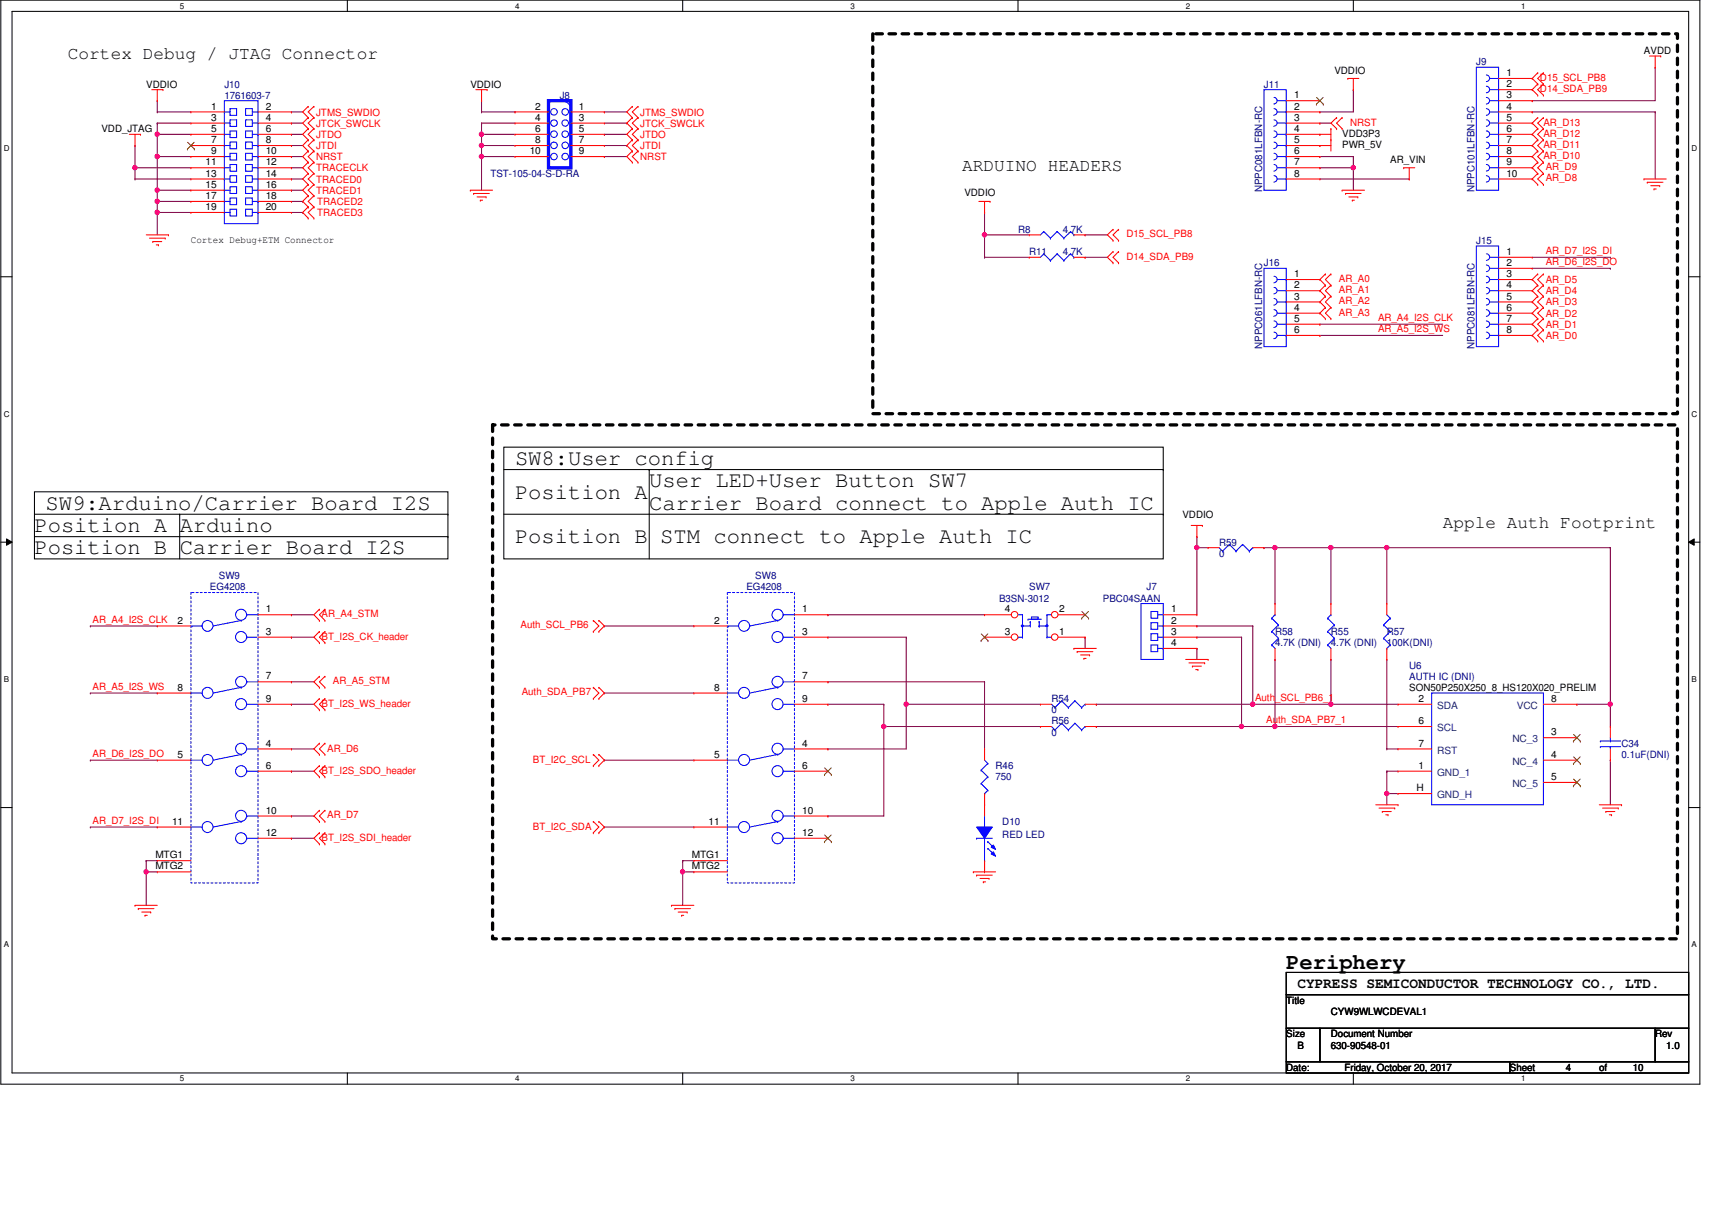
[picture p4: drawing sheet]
<svg xmlns="http://www.w3.org/2000/svg" width="420mm" height="297mm" viewBox="0 0 420 297" stroke-linecap="round" stroke-linejoin="round" font-family="sans-serif">
<defs><g id="words">
<g font-size="5.5">
<text x="126.4" y="114.1">SW8:User config</text>
<text x="159.3" y="119.6">User LED+User Button SW7</text>
<text x="11.2" y="125.1">SW9:Arduino/Carrier Board I2S</text>
<text x="126.4" y="122.4">Position A</text>
<text x="159.3" y="125.1">Carrier Board connect to Apple Auth IC</text>
<text x="8.5" y="130.6">Position A Arduino</text>
<text x="8.5" y="136.1">Position B</text>
<text x="44.1" y="136.1">Carrier Board I2S</text>
<text x="126.4" y="133.3">Position B</text>
<text x="162" y="133.3">STM connect to Apple Auth IC</text>
<text x="315.7" y="237.8">Periphery</text>
</g>
<g font-size="4.4">
<text x="16.7" y="14.5">Cortex Debug / JTAG Connector</text>
<text x="236.1" y="41.9">ARDUINO HEADERS</text>
<text x="354.1" y="129.7">Apple Auth Footprint</text>
</g>
<text font-size="3.6" x="318.4" y="242.4">CYPRESS SEMICONDUCTOR TECHNOLOGY CO., LTD.</text>
<g font-size="2.5" fill="#000080">
<text x="362.3" y="16">J9</text>
<text x="55.1" y="21.5">J10</text>
<text x="310.2" y="21.5">J11</text>
<text x="55.1" y="24.3">1761603-7</text>
<text x="137.4" y="24.3">J8</text>
<text x="120.3" y="43.4">TST-105-04-S-D-RA</text>
<text x="309.7" y="47.2" transform="rotate(-90 309.7 47.2)">NPPC081LFBN-RC</text>
<text x="361.9" y="47.2" transform="rotate(-90 361.9 47.2)">NPPC101LFBN-RC</text>
<text x="249.8" y="57.1">R8</text>
<text x="260.8" y="57.1">4.7K</text>
<text x="362.3" y="59.9">J15</text>
<text x="252.6" y="62.7">R11</text>
<text x="260.8" y="62.7">4.7K</text>
<text x="310.2" y="65.4">J16</text>
<text x="309.7" y="85.6" transform="rotate(-90 309.7 85.6)">NPPC061LFBN-RC</text>
<text x="361.9" y="85.6" transform="rotate(-90 361.9 85.6)">NPPC081LFBN-RC</text>
<text x="299.2" y="134">R59</text>
<text x="299.2" y="136.7">0</text>
<text x="53.7" y="142.2">SW9</text>
<text x="185.4" y="142.2">SW8</text>
<text x="51.5" y="144.9">EG4208</text>
<text x="183.2" y="144.9">EG4208</text>
<text x="245.2" y="147.7">B3SN-3012</text>
<text x="252.6" y="144.9">SW7</text>
<text x="270.7" y="147.7">PBC04SAAN</text>
<text x="281.4" y="144.9">J7</text>
<text x="312.9" y="155.9">R58</text>
<text x="326.6" y="155.9">R55</text>
<text x="340.3" y="155.9">R57</text>
<text x="312.9" y="158.7">4.7K (DNI)</text>
<text x="326.6" y="158.7">4.7K (DNI)</text>
<text x="340.3" y="158.7">100K(DNI)</text>
<text x="345.9" y="166.9">AUTH IC (DNI)</text>
<text x="345.9" y="164.1">U6</text>
<text x="258.1" y="172.4">R54</text>
<text x="258.1" y="175.1">0</text>
<text x="258.1" y="177.8">R56</text>
<text x="258.1" y="180.6">0</text>
<text x="398" y="183.3">C34</text>
<text x="244.3" y="188.8">R46</text>
<text x="244.3" y="191.6">750</text>
<text x="398" y="186.1">0.1uF(DNI)</text>
<text x="246" y="202.6">D10</text>
<text x="246" y="205.8">RED LED</text>
</g>
<g font-size="2.5">
<text x="403.5" y="13.3">AVDD</text>
<text x="35.9" y="21.5">VDDIO</text>
<text x="115.4" y="21.5">VDDIO</text>
<text x="327.5" y="18.2">VDDIO</text>
<text x="369.7" y="18.7">1</text>
<text x="369.7" y="21.4">2</text>
<text x="51.8" y="26.9">1</text>
<text x="51.8" y="29.6">3</text>
<text x="65.2" y="26.9">2</text>
<text x="65.2" y="29.6">4</text>
<text x="131.3" y="26.9">2</text>
<text x="131.3" y="29.6">4</text>
<text x="142" y="26.9">1</text>
<text x="142" y="29.6">3</text>
<text x="317.6" y="24.1">1</text>
<text x="317.6" y="26.9">2</text>
<text x="317.6" y="29.6">3</text>
<text x="369.7" y="24.1">3</text>
<text x="369.7" y="26.9">4</text>
<text x="369.7" y="29.6">5</text>
<text x="24.9" y="32.5">VDD_JTAG</text>
<text x="51.8" y="32.4">5</text>
<text x="51.8" y="35.1">7</text>
<text x="65.2" y="32.4">6</text>
<text x="65.2" y="35.1">8</text>
<text x="131.3" y="32.4">6</text>
<text x="131.3" y="35.1">8</text>
<text x="142" y="32.4">5</text>
<text x="142" y="35.1">7</text>
<text x="317.6" y="32.4">4</text>
<text x="317.6" y="35.1">5</text>
<text x="329.4" y="33.6">VDD3P3</text>
<text x="369.7" y="32.4">6</text>
<text x="369.7" y="35.1">7</text>
<text x="50.5" y="40.6">11</text>
<text x="51.8" y="37.8">9</text>
<text x="65.2" y="37.8">10</text>
<text x="65.2" y="40.6">12</text>
<text x="130" y="37.8">10</text>
<text x="142" y="37.8">9</text>
<text x="317.6" y="37.8">6</text>
<text x="317.6" y="40.6">7</text>
<text x="329.4" y="36.3">PWR_5V</text>
<text x="341.2" y="40.1">AR_VIN</text>
<text x="369.7" y="37.8">8</text>
<text x="369.7" y="40.6">9</text>
<text x="50.5" y="43.3">13</text>
<text x="50.5" y="46.1">15</text>
<text x="65.2" y="43.3">14</text>
<text x="65.2" y="46.1">16</text>
<text x="317.6" y="43.3">8</text>
<text x="369.7" y="43.3">10</text>
<text x="50.5" y="48.9">17</text>
<text x="50.5" y="51.6">19</text>
<text x="65.2" y="48.9">18</text>
<text x="65.2" y="51.6">20</text>
<text x="236.7" y="48.1">VDDIO</text>
<text x="46.9" y="59.6">Cortex Debug+ETM Connector</text>
<text x="369.7" y="62.6">1</text>
<text x="369.7" y="65.3">2</text>
<text x="317.6" y="68">1</text>
<text x="317.6" y="70.8">2</text>
<text x="369.7" y="68">3</text>
<text x="369.7" y="70.8">4</text>
<text x="317.6" y="73.5">3</text>
<text x="317.6" y="76.3">4</text>
<text x="369.7" y="73.5">5</text>
<text x="369.7" y="76.3">6</text>
<text x="317.6" y="79">5</text>
<text x="317.6" y="81.7">6</text>
<text x="369.7" y="79">7</text>
<text x="369.7" y="81.7">8</text>
<text x="290.2" y="127.1">VDDIO</text>
<text x="43.6" y="153.1">2</text>
<text x="65.2" y="155.8">3</text>
<text x="65.2" y="150.3">1</text>
<text x="175.2" y="153.1">2</text>
<text x="196.9" y="155.8">3</text>
<text x="196.9" y="150.3">1</text>
<text x="246.6" y="155.8">3</text>
<text x="246.6" y="150.3">4</text>
<text x="260" y="155.8">1</text>
<text x="260" y="150.3">2</text>
<text x="287.4" y="150.3">1</text>
<text x="287.4" y="153.1">2</text>
<text x="287.4" y="155.8">3</text>
<text x="287.4" y="158.6">4</text>
<text x="65.2" y="166.8">7</text>
<text x="196.9" y="166.8">7</text>
<text x="43.6" y="169.5">8</text>
<text x="65.2" y="172.3">9</text>
<text x="175.2" y="169.5">8</text>
<text x="196.9" y="172.3">9</text>
<text x="345.9" y="169.6">SON50P250X250_8_HS120X020_PRELIM</text>
<text x="348.1" y="172.3">2</text>
<text x="380.7" y="172.3">8</text>
<text x="348.1" y="177.8">6</text>
<text x="65.2" y="183.3">4</text>
<text x="196.9" y="183.3">4</text>
<text x="348.1" y="183.3">7</text>
<text x="380.7" y="180.5">3</text>
<text x="43.6" y="186">5</text>
<text x="65.2" y="188.7">6</text>
<text x="175.2" y="186">5</text>
<text x="196.9" y="188.7">6</text>
<text x="348.1" y="188.7">1</text>
<text x="380.7" y="191.5">5</text>
<text x="380.7" y="186">4</text>
<text x="347.7" y="194.2">H</text>
<text x="42.2" y="202.4">11</text>
<text x="65.2" y="199.7">10</text>
<text x="173.9" y="202.4">11</text>
<text x="196.9" y="199.7">10</text>
<text x="65.2" y="205.2">12</text>
<text x="196.9" y="205.2">12</text>
<text x="38.2" y="210.7">MTG1</text>
<text x="38.2" y="213.4">MTG2</text>
<text x="169.8" y="210.7">MTG1</text>
<text x="169.8" y="213.4">MTG2</text>
<text x="315.7" y="246.4">Title</text>
<text x="326.6" y="249.2">CYW9WLWCDEVAL1</text>
<text x="315.7" y="254.7">Size</text>
<text x="318.4" y="257.4">B</text>
<text x="326.6" y="254.7">Document Number</text>
<text x="326.6" y="257.4">630-90548-01</text>
<text x="406.2" y="254.7">Rev</text>
<text x="408.9" y="257.4">1.0</text>
<text x="315.7" y="262.9">Date:</text>
<text x="329.9" y="262.9">Friday, October 20, 2017</text>
<text x="370.5" y="262.9">Sheet</text>
<text x="384.2" y="262.9">4</text>
<text x="392.5" y="262.9">of</text>
<text x="400.7" y="262.9">10</text>
</g>
<g font-size="2.5" fill="#f00">
<text x="377.9" y="22.6">D14_SDA_PB9</text>
<text x="377.9" y="19.9">D15_SCL_PB8</text>
<text x="77.6" y="28.4">JTMS_SWDIO</text>
<text x="157.1" y="28.4">JTMS_SWDIO</text>
<text x="77.6" y="31.1">JTCK_SWCLK</text>
<text x="77.6" y="33.8">JTDO</text>
<text x="157.1" y="33.8">JTDO</text>
<text x="157.1" y="31.1">JTCK_SWCLK</text>
<text x="331.3" y="30.8">NRST</text>
<text x="378.8" y="30.8">AR_D13</text>
<text x="378.8" y="33.6">AR_D12</text>
<text x="77.6" y="36.6">JTDI</text>
<text x="77.6" y="39.3">NRST</text>
<text x="157.1" y="39.3">NRST</text>
<text x="157.1" y="36.6">JTDI</text>
<text x="378.8" y="39.1">AR_D10</text>
<text x="378.8" y="36.3">AR_D11</text>
<text x="379.3" y="41.8">AR_D9</text>
<text x="77.6" y="42.1">TRACECLK</text>
<text x="77.6" y="44.8">TRACED0</text>
<text x="77.6" y="47.5">TRACED1</text>
<text x="379.3" y="44.5">AR_D8</text>
<text x="77.8" y="50.3">TRACED2</text>
<text x="77.8" y="53">TRACED3</text>
<text x="276.5" y="58.3">D15_SCL_PB8</text>
<text x="276.5" y="63.8">D14_SDA_PB9</text>
<text x="379.3" y="65.1">AR_D6_I2S_DO</text>
<text x="379.3" y="62.4">AR_D7_I2S_DI</text>
<text x="328.6" y="69.2">AR_A0</text>
<text x="328.6" y="72">AR_A1</text>
<text x="379.3" y="69.5">AR_D5</text>
<text x="328.6" y="74.7">AR_A2</text>
<text x="328.6" y="77.5">AR_A3</text>
<text x="379.3" y="72.3">AR_D4</text>
<text x="379.3" y="75">AR_D3</text>
<text x="379.3" y="77.7">AR_D2</text>
<text x="338.2" y="78.8">AR_A4_I2S_CLK</text>
<text x="338.2" y="81.6">AR_A5_I2S_WS</text>
<text x="379.3" y="80.5">AR_D1</text>
<text x="379.3" y="83.2">AR_D0</text>
<text x="22.7" y="152.9">AR_A4_I2S_CLK</text>
<text x="78.9" y="151.5">AR_A4_STM</text>
<text x="127.8" y="154.3">Auth_SCL_PB6</text>
<text x="78.9" y="157">BT_I2S_CK_header</text>
<text x="81.7" y="168">AR_A5_STM</text>
<text x="22.7" y="169.4">AR_A5_I2S_WS</text>
<text x="78.9" y="173.5">BT_I2S_WS_header</text>
<text x="128" y="170.7">Auth_SDA_PB7</text>
<text x="308" y="172.1">Auth_SCL_PB6_1</text>
<text x="310.8" y="177.6">Auth_SDA_PB7_1</text>
<text x="22.7" y="185.8">AR_D6_I2S_DO</text>
<text x="80.3" y="184.7">AR_D6</text>
<text x="78.9" y="189.9">BT_I2S_SDO_header</text>
<text x="130.8" y="187.2">BT_I2C_SCL</text>
<text x="22.7" y="202.3">AR_D7_I2S_DI</text>
<text x="80.3" y="200.9">AR_D7</text>
<text x="130.8" y="203.7">BT_I2C_SDA</text>
<text x="78.9" y="206.4">BT_I2S_SDI_header</text>
</g>
<g font-size="2.5" fill="#004080">
<text x="352.7" y="179.5">SCL</text>
<text x="352.7" y="174">SDA</text>
<text x="372.2" y="174">VCC</text>
<text x="352.7" y="185">RST</text>
<text x="371.2" y="182.2">NC_3</text>
<text x="352.7" y="190.5">GND_1</text>
<text x="371.2" y="187.7">NC_4</text>
<text x="352.7" y="196">GND_H</text>
<text x="371.2" y="193.2">NC_5</text>
</g>
<g font-size="2">
<text x="44.1" y="2.1">5</text>
<text x="126.4" y="2.1">4</text>
<text x="208.7" y="2.1">3</text>
<text x="291" y="2.1">2</text>
<text x="373.3" y="2.1">1</text>
<text x=".9" y="37.1">D</text>
<text x="415.2" y="37.1">D</text>
<text x=".9" y="102.3">C</text>
<text x="415.2" y="102.3">C</text>
<text x=".9" y="167.4">B</text>
<text x="415.2" y="167.4">B</text>
<text x=".9" y="232.6">A</text>
<text x="415.2" y="232.6">A</text>
<text x="44.1" y="265.5">5</text>
<text x="126.4" y="265.5">4</text>
<text x="208.7" y="265.5">3</text>
<text x="291" y="265.5">2</text>
<text x="373.3" y="265.5">1</text>
</g>
</g></defs>
<path d="M.2 0h417v266.1h-417zM3 2.8h411.4v260.6h-411.4z" fill="none" stroke="#000" stroke-width=".25"/>
<g fill="#fff">
<path d="M44.1 .3h1.1v2.2h-1.1z"/>
<path d="M44.1 263.7h1.1v2.2h-1.1z"/>
</g>
<path d="M85.2 0v2.8M85.2 263.4v2.7" fill="none" stroke="#000" stroke-width=".25"/>
<g fill="#fff">
<path d="M126.4 .3h1.1v2.2h-1.1z"/>
<path d="M126.4 263.7h1.1v2.2h-1.1z"/>
</g>
<path d="M167.5 0v2.8M167.5 263.4v2.7" fill="none" stroke="#000" stroke-width=".25"/>
<g fill="#fff">
<path d="M208.7 .3h1.1v2.2h-1.1z"/>
<path d="M208.7 263.7h1.1v2.2h-1.1z"/>
</g>
<path d="M249.8 0v2.8M249.8 263.4v2.7" fill="none" stroke="#000" stroke-width=".25"/>
<g fill="#fff">
<path d="M291 .3h1.1v2.2h-1.1z"/>
<path d="M291 263.7h1.1v2.2h-1.1z"/>
</g>
<path d="M332.1 0v2.8M332.1 263.4v2.7" fill="none" stroke="#000" stroke-width=".25"/>
<g fill="#fff">
<path d="M373.3 .3h1.1v2.2h-1.1z"/>
<path d="M373.3 263.7h1.1v2.2h-1.1z"/>
<path d="M.9 35.3h1.4v2.2h-1.4z"/>
<path d="M415.2 35.3h1.3v2.2h-1.3z"/>
<path d="M.9 100.5h1.4v2.2h-1.4z"/>
<path d="M415.2 100.5h1.3v2.2h-1.3z"/>
</g>
<path d="M.2 67.9h2.8M414.4 67.9h2.8" fill="none" stroke="#000" stroke-width=".25"/>
<g fill="#fff">
<path d="M.9 165.7h1.3v2.2h-1.3z"/>
<path d="M415.2 165.7h1.3v2.2h-1.3z"/>
</g>
<path d="M.2 133.1h2.8M1.6 132.3l1.4 .8-1.4 .8zM414.4 133.1l1.4-.8v1.6zM414.4 133.1h2.8" fill="none" stroke="#000" stroke-width=".25"/>
<path d="M1.6 132.3l1.4 .8-1.4 .8zM414.4 133.1l1.4-.8v1.6z" fill="#000"/>
<g fill="#fff">
<path d="M.9 230.8h1.3v2.2h-1.3z"/>
<path d="M415.2 230.8h1.3v2.2h-1.3z"/>
</g>
<g fill="none" stroke="#000" stroke-width=".25">
<path d="M123.6 109.8h161.9v27.4h-161.9zM123.6 115.3h161.9M159.3 115.3h.1M159.3 115.3v21.9M285.5 115.3h.1M8.5 120.7h101.4v16.5h-101.4zM8.5 126.2h101.4M8.5 131.7h101.4M44.1 126.2h.1M44.1 126.2v11M109.9 126.2h.1M109.9 131.7h.1"/>
<path d="M123.6 126.2h161.9M285.5 126.2h.1M.2 198.2h2.8M414.4 198.2h2.8"/>
</g>
<path d="M214.2 8.3h197.5v93.3h-197.5zM120.9 104.3h290.8v126.2h-290.8z" fill="none" stroke="#000" stroke-width=".8" stroke-dasharray="1.6 1.6"/>
<path d="M323.9 27.5h.1M323.9 38.4h.1M323.9 27.5h8.2M323.9 38.4h8.2M332.1 38.4h.1M332.1 38.4v2.8h-8.2M376 27.5h.1M376 27.5h30.2M406.2 27.5h.1M406.2 27.5v16.4M323.9 41.2h.1" fill="none" stroke="#800040" stroke-width=".25"/>
<circle cx="332.1" cy="41.2" r=".54" fill="#f0f"/>
<circle cx="332.1" cy="41.2" r=".54" fill="none" stroke="#f0f" stroke-width=".25"/>
<g fill="none" stroke="#800040" stroke-width=".25">
<path d="M323.9 30.2h.1M323.9 30.2h2.7M376 24.7h.1M376 24.7h30.2M332.1 41.2h.1M332.1 41.2v5.5M293.7 131.7h.1M293.7 134.5h.1M293.7 131.7v2.8M293.7 134.5h2.8M395.2 134.5h.1M395.2 134.5v43.9"/>
<path d="M387 172.9h.1M387 172.9h8.2M395.2 172.9h.1"/>
</g>
<circle cx="395.2" cy="172.9" r=".54" fill="#f0f"/>
<circle cx="395.2" cy="172.9" r=".54" fill="none" stroke="#f0f" stroke-width=".25"/>
<path d="M340.3 189.3h.1M340.3 194.8h.1M340.3 189.3h2.8M340.3 189.3v8.3M340.3 194.8h2.8M395.2 186.6h.1M395.2 186.6v11" fill="none" stroke="#800040" stroke-width=".25"/>
<circle cx="340.3" cy="194.8" r=".54" fill="#f0f"/>
<circle cx="340.3" cy="194.8" r=".54" fill="none" stroke="#f0f" stroke-width=".25"/>
<path d="M332.1 22h.1M332.1 22v5.5M326.6 134.5h.1M326.6 134.5v13.7" fill="none" stroke="#800040" stroke-width=".25"/>
<circle cx="326.6" cy="134.4" r=".54" fill="#f0f"/>
<circle cx="326.6" cy="134.4" r=".54" fill="none" stroke="#f0f" stroke-width=".25"/>
<path d="M312.9 134.5h.1M312.9 134.5v13.7M326.6 134.5h.1M326.6 134.5h13.7" fill="none" stroke="#800040" stroke-width=".25"/>
<circle cx="312.9" cy="134.4" r=".54" fill="#f0f"/>
<circle cx="312.9" cy="134.4" r=".54" fill="none" stroke="#f0f" stroke-width=".25"/>
<path d="M310.2 134.5h.1M310.2 134.5h2.7M340.3 134.5h.1M340.3 134.5v13.7M304.7 178.4h.1M312.9 161.9h.1M312.9 161.9v16.5h-8.2M326.6 161.9h.1M326.6 172.9h.1M326.6 161.9v11M326.6 172.9h16.5" fill="none" stroke="#800040" stroke-width=".25"/>
<circle cx="340.3" cy="134.4" r=".54" fill="#f0f"/>
<circle cx="340.3" cy="134.4" r=".54" fill="none" stroke="#f0f" stroke-width=".25"/>
<g fill="none" stroke="#800040" stroke-width=".25">
<path d="M241.6 57.7h.1M241.6 52.2h.1M241.6 57.7h11M241.6 52.2v5.5M266.3 57.7h.1M266.3 57.7h5.5M266.3 63.2h.1M266.3 63.2h5.5M340.3 134.5h.1M340.3 134.5h54.9M340.3 161.9h.1M340.3 161.9v22"/>
<path d="M340.3 183.9h.1M340.3 183.9h2.8"/>
</g>
<circle cx="241.6" cy="57.6" r=".54" fill="#f0f"/>
<circle cx="241.6" cy="57.6" r=".54" fill="none" stroke="#f0f" stroke-width=".25"/>
<path d="M406.2 16.5h.1M406.2 16.5v8.2M241.6 57.7h.1M241.6 57.7v5.5M241.6 63.2h.1M241.6 63.2h11M293.7 156.4h.1M293.7 156.4h11M304.7 156.4h.1M304.7 156.4v22" fill="none" stroke="#800040" stroke-width=".25"/>
<circle cx="304.7" cy="178.3" r=".54" fill="#f0f"/>
<circle cx="304.7" cy="178.3" r=".54" fill="none" stroke="#f0f" stroke-width=".25"/>
<path d="M293.7 153.7h.1M293.7 153.7h13.8M307.5 153.7h.1M307.5 153.7v19.2M269.1 178.4h.1M269.1 178.4h35.6M307.5 172.9h.1M307.5 172.9h19.1" fill="none" stroke="#800040" stroke-width=".25"/>
<circle cx="326.6" cy="172.9" r=".54" fill="#f0f"/>
<circle cx="326.6" cy="172.9" r=".54" fill="none" stroke="#f0f" stroke-width=".25"/>
<circle cx="307.4" cy="172.9" r=".54" fill="#f0f"/>
<circle cx="307.4" cy="172.9" r=".54" fill="none" stroke="#f0f" stroke-width=".25"/>
<path d="M293.7 134.5h.1M293.7 134.5v16.4" fill="none" stroke="#800040" stroke-width=".25"/>
<circle cx="293.7" cy="134.4" r=".54" fill="#f0f"/>
<circle cx="293.7" cy="134.4" r=".54" fill="none" stroke="#f0f" stroke-width=".25"/>
<g fill="none" stroke="#800040" stroke-width=".25">
<path d="M38.6 24.7h.1M38.6 30.2h.1M38.6 33h.1M38.6 24.7v2.8M38.6 30.2v8.2M38.6 30.2h8.3M38.6 33h8.3M312.9 134.5h.1M312.9 134.5h13.7M293.7 159.2h.1M293.7 159.2v2.7M269.1 172.9h.1"/>
<path d="M269.1 172.9h38.4"/>
</g>
<circle cx="38.6" cy="38.4" r=".54" fill="#f0f"/>
<circle cx="38.6" cy="38.4" r=".54" fill="none" stroke="#f0f" stroke-width=".25"/>
<circle cx="38.6" cy="33" r=".54" fill="#f0f"/>
<circle cx="38.6" cy="33" r=".54" fill="none" stroke="#f0f" stroke-width=".25"/>
<path d="M38.6 52.2h.1M38.6 52.2h8.3" fill="none" stroke="#800040" stroke-width=".25"/>
<circle cx="38.6" cy="52.1" r=".54" fill="#f0f"/>
<circle cx="38.6" cy="52.1" r=".54" fill="none" stroke="#f0f" stroke-width=".25"/>
<path d="M38.6 52.2h.1M38.6 49.4h.1M38.6 46.7h.1M38.6 46.7v11M38.6 49.4h8.3M38.6 46.7h8.3" fill="none" stroke="#800040" stroke-width=".25"/>
<circle cx="38.6" cy="49.4" r=".54" fill="#f0f"/>
<circle cx="38.6" cy="49.4" r=".54" fill="none" stroke="#f0f" stroke-width=".25"/>
<circle cx="38.6" cy="46.7" r=".54" fill="#f0f"/>
<circle cx="38.6" cy="46.7" r=".54" fill="none" stroke="#f0f" stroke-width=".25"/>
<g fill="none" stroke="#800040" stroke-width=".25">
<path d="M38.6 27.5h.1M38.6 27.5h8.3M71.5 38.4h.1M71.5 35.7h.1M71.5 33h.1M71.5 30.2h.1M71.5 27.5h.1M71.5 38.4h2.8M71.5 35.7h2.8M71.5 33h2.8M71.5 30.2h2.8M71.5 27.5h2.8"/>
<path d="M118.2 30.2h.1M118.2 33h.1M118.2 33h8.2M118.2 30.2h8.2M118.2 30.2v2.8M71.5 46.7h.1M71.5 43.9h.1M71.5 41.2h.1M71.5 46.7h2.8M71.5 43.9h2.8M71.5 41.2h2.8"/>
</g>
<circle cx="118.2" cy="33" r=".54" fill="#f0f"/>
<circle cx="118.2" cy="33" r=".54" fill="none" stroke="#f0f" stroke-width=".25"/>
<path d="M118.2 33h.1M118.2 35.7h.1M118.2 33v5.4M118.2 35.7h8.2" fill="none" stroke="#800040" stroke-width=".25"/>
<circle cx="118.2" cy="38.4" r=".54" fill="#f0f"/>
<circle cx="118.2" cy="38.4" r=".54" fill="none" stroke="#f0f" stroke-width=".25"/>
<circle cx="118.2" cy="35.7" r=".54" fill="#f0f"/>
<circle cx="118.2" cy="35.7" r=".54" fill="none" stroke="#f0f" stroke-width=".25"/>
<path d="M33.1 35.7h.1M33.1 35.7v5.5M38.6 38.4h.1M38.6 38.4h8.3M38.6 38.4v8.3M118.2 38.4h.1M118.2 38.4h8.2M118.2 38.4v8.3" fill="none" stroke="#800040" stroke-width=".25"/>
<circle cx="33.1" cy="41.2" r=".54" fill="#f0f"/>
<circle cx="33.1" cy="41.2" r=".54" fill="none" stroke="#f0f" stroke-width=".25"/>
<g fill="none" stroke="#800040" stroke-width=".25">
<path d="M118.2 27.5h.1M118.2 24.7v2.8M118.2 27.5h8.2M126.4 27.5h.1M148.3 27.5h.1M148.3 33h.1M148.3 38.4h.1M148.3 27.5h5.5M148.3 30.2h5.5M148.3 33h5.5M148.3 35.7h5.5M148.3 38.4h5.5"/>
<path d="M153.8 30.2h.1M153.8 35.7h.1M33.1 41.2h.1M33.1 43.9h.1M33.1 41.2h13.8M33.1 43.9h13.8M33.1 41.2v2.7M71.5 49.4h2.8M74.3 49.4h.1M266.3 156.4h.1M266.3 156.4v2.8M167.5 211.3h.1"/>
<path d="M167.5 214h.1M167.5 211.3h2.8M167.5 211.3v10.9M167.5 214h2.8M241.6 211.3h.1M241.6 211.3v2.7"/>
</g>
<circle cx="167.5" cy="214" r=".54" fill="#f0f"/>
<circle cx="167.5" cy="214" r=".54" fill="none" stroke="#f0f" stroke-width=".25"/>
<g fill="none" stroke="#800040" stroke-width=".25">
<path d="M148.3 153.7h.1M148.3 153.7h22M203.2 150.9h.1M203.2 156.4h.1M203.2 150.9h38.4M203.2 156.4h19.2M222.4 156.4h.1M222.4 156.4v16.5M148.3 170.1h.1M148.3 170.1h22M203.2 167.4h.1M203.2 167.4h38.4"/>
<path d="M241.6 167.4h.1M241.6 167.4v16.5M148.3 186.6h.1M148.3 186.6h22M241.6 194.8h.1M241.6 194.8v2.8M148.3 203h.1M148.3 203h22"/>
</g>
<circle cx="222.4" cy="172.9" r=".54" fill="#f0f"/>
<circle cx="222.4" cy="172.9" r=".54" fill="none" stroke="#f0f" stroke-width=".25"/>
<path d="M203.2 172.9h.1M203.2 172.9h13.7M216.9 172.9h.1M216.9 178.4h.1M216.9 172.9v27.4h-13.7M216.9 178.4h38.4M222.4 172.9h.1M222.4 172.9v11h-19.2M222.4 172.9h32.9M203.2 183.9h.1M203.2 200.3h.1" fill="none" stroke="#800040" stroke-width=".25"/>
<circle cx="216.9" cy="178.3" r=".54" fill="#f0f"/>
<circle cx="216.9" cy="178.3" r=".54" fill="none" stroke="#f0f" stroke-width=".25"/>
<path d="M312.9 178.4h.1M312.9 178.4h30.2" fill="none" stroke="#800040" stroke-width=".25"/>
<circle cx="312.9" cy="178.3" r=".54" fill="#f0f"/>
<circle cx="312.9" cy="178.3" r=".54" fill="none" stroke="#f0f" stroke-width=".25"/>
<path d="M71.5 52.2h2.8M74.3 52.2h.1M35.9 211.3h.1M35.9 211.3h2.7M35.9 211.3v2.7" fill="none" stroke="#800040" stroke-width=".25"/>
<circle cx="35.9" cy="214" r=".54" fill="#f0f"/>
<circle cx="35.9" cy="214" r=".54" fill="none" stroke="#f0f" stroke-width=".25"/>
<g fill="none" stroke="#800040" stroke-width=".25">
<path d="M323.9 43.9h22M345.9 43.9h.1M323.9 79.6h.1M323.9 79.6h30.2M376 65.9h19.2M376 63.2h19.2M395.2 65.9h.1M395.2 63.2h.1M323.9 82.3h.1M323.9 82.3h30.2M22.2 153.7h.1M22.2 153.7h16.4"/>
<path d="M71.5 150.9h.1M71.5 156.4h.1M71.5 150.9h5.5M71.5 156.4h5.5M22.2 170.1h.1M22.2 170.1h16.4M71.5 167.4h.1M71.5 172.9h.1M71.5 167.4h5.5M71.5 172.9h5.5M22.2 186.6h.1M22.2 186.6h16.4"/>
<path d="M71.5 183.9h.1M71.5 189.3h.1M71.5 183.9h5.5M71.5 189.3h5.5M22.2 203h.1M22.2 203h16.4M35.9 214h.1M35.9 214h2.7M35.9 214v8.2M71.5 200.3h.1M71.5 205.8h.1M71.5 200.3h5.5"/>
<path d="M71.5 205.8h5.5"/>
</g>
<g fill="none" stroke="#f00" stroke-width=".25">
<path d="M330.8 19.3h.1M330.8 19.3h2.7M332.1 19.3v2.7M377.4 17.9h.1M377.4 17.9l-1.4 1.4 1.4 1.3M378.8 17.9h.1M378.8 17.9l-1.4 1.4 1.4 1.3M404.8 13.8h2.8M406.2 16.5h.1M406.2 13.8v2.7M407.6 13.8h.1M31.7 33h2.8"/>
<path d="M33.1 35.7h.1M33.1 33v2.7M34.5 33h.1M37.2 22h2.8M38.6 24.7h.1M38.6 22v2.7M40 22h.1M46.9 27.5h.1M46.9 30.2h.1M46.9 33h.1M46.9 35.7h.1M46.9 38.4h.1"/>
<path d="M46.9 33h8.2M46.9 35.7h8.2M46.9 27.5h8.2M46.9 30.2h8.2M46.9 38.4h8.2M63.3 33h8.2M63.3 35.7h8.2M63.3 27.5h8.2M63.3 30.2h8.2M63.3 38.4h8.2M71.5 27.5h.1M71.5 30.2h.1"/>
<path d="M71.5 33h.1M71.5 35.7h.1M71.5 38.4h.1M75.6 26.1h.1M75.6 28.9h.1M75.6 31.6h.1M75.6 34.3h.1M75.6 37.1h.1M75.6 39.8h.1M75.6 26.1l-1.3 1.4 1.3 1.4M75.6 28.9l-1.3 1.3 1.3 1.4M75.6 31.6l-1.3 1.4 1.3 1.3"/>
<path d="M75.6 34.3l-1.3 1.4 1.3 1.4M75.6 37.1l-1.3 1.3 1.3 1.4M75.6 39.8l-1.3 1.4 1.3 1.4M77 28.9h.1M77 26.1h.1M77 31.6h.1M77 34.3h.1M77 37.1h.1M77 39.8h.1M77 26.1l-1.4 1.4 1.4 1.4M77 28.9l-1.4 1.3 1.4 1.4M77 31.6l-1.4 1.4 1.4 1.3"/>
<path d="M77 34.3l-1.4 1.4 1.4 1.4M77 37.1l-1.4 1.3 1.4 1.4M77 39.8l-1.4 1.4 1.4 1.4M116.8 22h2.7M118.2 24.7h.1M118.2 22v2.7M119.5 22h.1M155.2 37.1h.1M155.2 39.8h.1M155.2 34.3h.1M155.2 31.6h.1M155.2 26.1h.1"/>
<path d="M155.2 28.9h.1M155.2 37.1l-1.4 1.3 1.4 1.4M155.2 34.3l-1.4 1.4 1.4 1.4M155.2 31.6l-1.4 1.4 1.4 1.3M155.2 26.1l-1.4 1.4 1.4 1.4M155.2 28.9l-1.4 1.3 1.4 1.4M156.6 39.8h.1M156.6 37.1h.1M156.6 34.3h.1M156.6 31.6h.1M156.6 28.9h.1M156.6 26.1h.1"/>
<path d="M156.6 37.1l-1.4 1.3 1.4 1.4M156.6 34.3l-1.4 1.4 1.4 1.4M156.6 31.6l-1.4 1.4 1.4 1.3M156.6 26.1l-1.4 1.4 1.4 1.4M156.6 28.9l-1.4 1.3 1.4 1.4M323.9 33h.1M323.9 35.7h.1M323.9 33h2.7M323.9 35.7h2.7M326.6 31.6h.1M326.6 34.3h.1M326.6 31.6v5.5"/>
<path d="M328 31.6h.1M328 28.9h.1M328 28.9l-1.4 1.3 1.4 1.4M329.4 28.9h.1M329.4 31.6h.1M329.4 28.9l-1.4 1.3 1.4 1.4M332.1 22h.1M377.4 23.4h.1M377.4 20.6h.1M377.4 31.6h.1M377.4 28.9h.1M377.4 34.3h.1"/>
<path d="M377.4 39.8h.1M377.4 37.1h.1M377.4 20.6l-1.4 1.4 1.4 1.4M377.4 28.9l-1.4 1.3 1.4 1.4M377.4 31.6l-1.4 1.4 1.4 1.3M377.4 37.1l-1.4 1.3 1.4 1.4M377.4 34.3l-1.4 1.4 1.4 1.4M377.4 39.8l-1.4 1.4 1.4 1.4M378.8 20.6h.1M378.8 23.4h.1M378.8 28.9h.1M378.8 31.6h.1"/>
<path d="M378.8 34.3h.1M378.8 37.1h.1M378.8 39.8h.1M378.8 20.6l-1.4 1.4 1.4 1.4M378.8 28.9l-1.4 1.3 1.4 1.4M378.8 31.6l-1.4 1.4 1.4 1.3M378.8 37.1l-1.4 1.3 1.4 1.4M378.8 34.3l-1.4 1.4 1.4 1.4M378.8 39.8l-1.4 1.4 1.4 1.4M35.9 57.7h5.4M36.7 58.5h3.8M37.5 59.3h.1"/>
<path d="M37.5 59.3h2.2M40.5 58.5h.1M41.3 57.7h.1M46.9 41.2h.1M46.9 43.9h.1M46.9 46.7h.1M46.9 49.4h.1M46.9 52.2h.1M46.9 43.9h8.2M46.9 46.7h8.2M46.9 49.4h8.2M46.9 41.2h8.2"/>
<path d="M46.9 52.2h8.2M63.3 43.9h8.2M63.3 46.7h8.2M63.3 49.4h8.2M63.3 41.2h8.2M63.3 52.2h8.2M71.5 41.2h.1M71.5 43.9h.1M71.5 46.7h.1M71.5 49.4h.1M71.5 52.2h.1M75.6 42.6h.1"/>
<path d="M75.6 45.3h.1M75.6 48h.1M75.6 50.8h.1M75.6 53.6h.1M75.6 42.6l-1.3 1.3 1.3 1.4M75.6 45.3l-1.3 1.4 1.3 1.3M75.6 48l-1.3 1.4 1.3 1.4M75.6 50.8l-1.3 1.4 1.3 1.4M77 42.6h.1M77 45.3h.1M77 48h.1M77 50.8h.1"/>
<path d="M77 53.6h.1M77 42.6l-1.4 1.3 1.4 1.4M77 45.3l-1.4 1.4 1.4 1.3M77 48l-1.4 1.4 1.4 1.4M77 50.8l-1.4 1.4 1.4 1.4M115.4 46.7h.1M115.4 46.7h5.5M116.2 47.5h.1M116.2 47.5h3.9M117.1 48.3h2.2M117.9 49.1h.1M117.9 49.1h.5"/>
<path d="M119.3 48.3h.1M240.2 49.4h2.8M241.6 52.2h.1M241.6 49.4v2.8M243 49.4h.1M273.2 59h.1M273.2 56.3h.1M273.2 56.3l-1.4 1.4 1.4 1.3M274.5 56.3h.1M274.5 59h.1M274.5 56.3l-1.3 1.4 1.3 1.3M329.4 46.7h.1"/>
<path d="M329.4 46.7h5.5M330.2 47.5h.1M330.2 47.5h3.8M331 48.3h2.2M331.9 49.1h.1M331.9 49.1h.5M333.2 48.3h.1M344.5 41.2h.1M344.5 41.2h2.7M345.9 43.9h.1M345.9 41.2v2.7M377.4 42.6h.1"/>
<path d="M377.4 45.3h.1M377.4 42.6l-1.4 1.3 1.4 1.4M378.8 42.6h.1M378.8 45.3h.1M378.8 42.6l-1.4 1.3 1.4 1.4M403.5 43.9h.1M403.5 43.9h5.4M404.3 44.7h.1M404.3 44.7h3.8M405.1 45.6h2.2M405.9 46.4h.1M405.9 46.4h.6"/>
<path d="M407.3 45.6h.1M38.3 60.1h.6M38.9 60.1h.1M273.2 64.5h.1M273.2 61.8h.1M273.2 61.8l-1.4 1.4 1.4 1.3M274.5 61.8h.1M274.5 64.5h.1M274.5 61.8l-1.3 1.4 1.3 1.3M325.3 75.5h.1M325.3 72.7h.1M325.3 78.2h.1"/>
<path d="M325.3 70h.1M325.3 67.3h.1M325.3 72.7l-1.4 1.4 1.4 1.4M325.3 75.5l-1.4 1.4 1.4 1.3M325.3 67.3l-1.4 1.3 1.4 1.4M325.3 70l-1.4 1.4 1.4 1.3M326.6 72.7h.1M326.6 75.5h.1M326.6 78.2h.1M326.6 67.3h.1M326.6 70h.1M326.6 70l-1.3 1.4 1.3 1.3"/>
<path d="M326.6 72.7l-1.3 1.4 1.3 1.4M326.6 75.5l-1.3 1.4 1.3 1.3M326.6 67.3l-1.3 1.3 1.3 1.4M377.4 78.2h.1M377.4 67.3h.1M377.4 70h.1M377.4 72.7h.1M377.4 75.5h.1M377.4 78.2l-1.4 1.4 1.4 1.4M377.4 67.3l-1.4 1.3 1.4 1.4M377.4 70l-1.4 1.4 1.4 1.3M377.4 72.7l-1.4 1.4 1.4 1.4"/>
<path d="M377.4 75.5l-1.4 1.4 1.4 1.3M378.8 78.2h.1M378.8 70h.1M378.8 67.3h.1M378.8 72.7h.1M378.8 75.5h.1M378.8 78.2l-1.4 1.4 1.4 1.4M378.8 67.3l-1.4 1.3 1.4 1.4M378.8 70l-1.4 1.4 1.4 1.3M378.8 72.7l-1.4 1.4 1.4 1.4M378.8 75.5l-1.4 1.4 1.4 1.3M377.4 81h.1"/>
<path d="M377.4 83.7h.1M377.4 81l-1.4 1.3 1.4 1.4M378.8 81h.1M378.8 83.7h.1M378.8 81l-1.4 1.3 1.4 1.4M292.3 129h2.8M293.7 131.7h.1M293.7 129v2.7M295.1 129h.1M78.4 152.3h.1M78.4 149.6h.1M78.4 157.8h.1"/>
<path d="M78.4 155h.1M78.4 149.6l-1.4 1.3 1.4 1.4M78.4 155l-1.4 1.4 1.4 1.4M79.7 149.6h.1M79.7 152.3h.1M79.7 155h.1M79.7 157.8h.1M79.7 149.6l-1.3 1.3 1.3 1.4M79.7 155l-1.3 1.4 1.3 1.4M145.6 152.3h.1M145.6 155h.1M145.6 152.3l1.4 1.4-1.4 1.3"/>
<path d="M147 155h.1M147 152.3h.1M147 152.3l1.3 1.4-1.3 1.3M263.6 159.2h.1M263.6 159.2h5.5M264.4 160h.1M264.4 160h3.8M78.4 168.7h.1M78.4 166h.1M78.4 174.2h.1M78.4 171.5h.1M78.4 166l-1.4 1.4 1.4 1.3"/>
<path d="M78.4 171.5l-1.4 1.4 1.4 1.3M79.7 166h.1M79.7 168.7h.1M79.7 171.5h.1M79.7 174.2h.1M79.7 166l-1.3 1.4 1.3 1.3M79.7 171.5l-1.3 1.4 1.3 1.3M145.6 168.7h.1M145.6 171.5h.1M145.6 168.7l1.4 1.4-1.4 1.4M147 171.5h.1M147 168.7h.1"/>
<path d="M147 168.7l1.3 1.4-1.3 1.4M255.3 172.9h.1M255.3 172.9h2.8M265.2 160.8h2.2M266 161.6h.1M266 161.6h.6M266.3 172.9h2.8M267.4 160.8h.1M269.1 172.9h.1M291 161.9h5.5M291.8 162.7h3.8M292.6 163.5h.1"/>
<path d="M292.6 163.5h2.2M293.4 164.4h.6M294 164.4h.1M295.6 162.7h.1M296.5 161.9h.1M78.4 182.5h.1M78.4 185.2h.1M78.4 198.9h.1M78.4 190.7h.1M78.4 188h.1M78.4 182.5l-1.4 1.4 1.4 1.3M78.4 198.9l-1.4 1.4 1.4 1.4"/>
<path d="M78.4 188l-1.4 1.3 1.4 1.4M79.7 185.2h.1M79.7 182.5h.1M79.7 198.9h.1M79.7 188h.1M79.7 190.7h.1M79.7 182.5l-1.3 1.4 1.3 1.3M79.7 198.9l-1.3 1.4 1.3 1.4M79.7 188l-1.3 1.3 1.3 1.4M145.6 185.2h.1M145.6 188h.1M145.6 185.2l1.4 1.4-1.4 1.4"/>
<path d="M147 188h.1M147 185.2h.1M147 185.2l1.3 1.4-1.3 1.4M337.6 197.6h5.5M338.4 198.4h3.9M339.2 199.2h.1M339.2 199.2h2.2M342.3 198.4h.1M343.1 197.6h.1M392.5 197.6h5.5M393.3 198.4h3.9M394.1 199.2h.1"/>
<path d="M394.1 199.2h2.2M397.2 198.4h.1M398 197.6h.1M78.4 201.7h.1M78.4 207.2h.1M78.4 204.4h.1M78.4 204.4l-1.4 1.4 1.4 1.4M79.7 201.7h.1M79.7 204.4h.1M79.7 207.2h.1M79.7 204.4l-1.3 1.4 1.3 1.4M145.6 201.7h.1"/>
<path d="M145.6 204.4h.1M145.6 201.7l1.4 1.3-1.4 1.4M147 204.4h.1M147 201.7h.1M147 201.7l1.3 1.3-1.3 1.4M238.9 214h.1M238.9 214h5.4M239.7 214.8h.1M239.7 214.8h3.8M240.5 215.6h2.2M241.3 216.5h.1M241.3 216.5h.6"/>
<path d="M242.7 215.6h.1M340.1 200h.5M340.6 200h.1M395 200h.5M395.5 200h.1M33.1 222.2h.1M33.1 222.2h5.5M33.9 223.1h.1M33.9 223.1h3.9M34.8 223.9h2.2M35.6 224.7h.1M35.6 224.7h.5"/>
<path d="M37 223.9h.1M164.8 222.2h.1M164.8 222.2h5.5M165.6 223.1h.1M165.6 223.1h3.8M166.4 223.9h2.2M167.3 224.7h.1M167.3 224.7h.5M168.6 223.9h.1"/>
</g>
<path d="M315.7 238.7h98.7v5.5h-98.7zM315.7 244.2h98.7v8.2h-98.7zM315.7 252.4h8.2v8.2h-8.2zM323.9 252.4h82.3v8.2h-82.3zM406.2 252.4h8.2v8.2h-8.2zM315.7 260.6h54.8v2.8h-54.8zM370.5 260.6h43.9v2.8h-43.9z" fill="none" stroke="#000" stroke-width=".25"/>
<g fill="none" stroke="#00f" stroke-width=".25">
<path d="M55.1 24.7h8.2v30.2h-8.2zM55.1 38.4h.1M55.1 33h.1M55.1 35.7h.1M55.1 27.5h.1M55.1 30.2h.1M55.1 33h1.4M55.1 35.7h1.4M55.1 27.5h1.4M55.1 30.2h1.4M55.1 38.4h1.4M56.5 37.6h1.6v1.7h-1.6z"/>
<path d="M56.5 32.1h1.6v1.7h-1.6zM56.5 34.9h1.6v1.6h-1.6zM56.5 26.7h1.6v1.6h-1.6zM56.5 29.4h1.6v1.6h-1.6zM60.3 37.6h1.6v1.7h-1.6zM60.3 32.1h1.6v1.7h-1.6zM60.3 34.9h1.6v1.6h-1.6zM60.3 26.7h1.6v1.6h-1.6zM60.3 29.4h1.6v1.6h-1.6zM61.9 33h1.4M61.9 35.7h1.4M61.9 27.5h1.4"/>
<path d="M61.9 30.2h1.4M61.9 38.4h1.4M63.3 33h.1M63.3 35.7h.1M63.3 27.5h.1M63.3 30.2h.1M63.3 38.4h.1M55.1 41.2h.1M55.1 43.9h.1M55.1 46.7h.1M55.1 49.4h.1M55.1 52.2h.1"/>
<path d="M55.1 41.2h1.4M55.1 43.9h1.4M55.1 46.7h1.4M55.1 49.4h1.4M55.1 52.2h1.4M56.5 40.4h1.6v1.6h-1.6zM56.5 43.1h1.6v1.6h-1.6zM56.5 45.8h1.6v1.7h-1.6zM56.5 48.6h1.6v1.6h-1.6zM56.5 51.4h1.6v1.6h-1.6zM60.3 40.4h1.6v1.6h-1.6zM60.3 43.1h1.6v1.6h-1.6z"/>
<path d="M60.3 45.8h1.6v1.7h-1.6zM60.3 48.6h1.6v1.6h-1.6zM60.3 51.4h1.6v1.6h-1.6zM61.9 41.2h1.4M61.9 43.9h1.4M61.9 46.7h1.4M61.9 49.4h1.4M61.9 52.2h1.4M63.3 41.2h.1M63.3 43.9h.1M63.3 46.7h.1M63.3 49.4h.1"/>
<path d="M63.3 52.2h.1M249.8 156.4h.1M249.8 150.9h1.1M249.8 156.4h1.1M250.9 150.9h.1M250.9 156.4h.1M250.9 150.9v5.5M250.9 153.7h1.9M252.3 152h.1M252.3 152h3.3M252.8 153.7h.1M252.8 152.6h.1"/>
<path d="M252.8 152.6v1.1M253.1 151.5h1.7v.5h-1.7zM255 153.7h.1M255 152.6h.1M255 153.7h2M255 152.6v1.1M257 150.9h.1M257 156.4h.1M257 150.9h1.1M257 150.9v5.5M257 156.4h1.1M258.1 156.4h.1"/>
<path d="M258.1 172.9l.8 .8M258.9 173.7h.1M260.6 172h.1M260.6 172l-1.7 1.7M260.6 172l1.6 1.7M262.2 173.7h.1M263.8 172h.1M263.8 172l-1.6 1.7M263.8 172l1.7 1.7M265.5 173.7h.1M266.3 172.9h.1M266.3 172.9l-.8 .8"/>
</g>
<path d="M46 36.6h.1M46 34.9l1.7 1.7M47.7 34.9l-1.7 1.7M47.7 36.6h.1" fill="none" stroke="#804000" stroke-width=".25"/>
<circle cx="257" cy="153.6" r=".25" fill="#00f"/>
<circle cx="257" cy="153.6" r=".25" fill="none" stroke="#00f" stroke-width=".25"/>
<circle cx="250.9" cy="153.6" r=".25" fill="#00f"/>
<circle cx="250.9" cy="153.6" r=".25" fill="none" stroke="#00f" stroke-width=".25"/>
<circle cx="258.9" cy="156.4" r=".8" fill="#fff"/>
<g fill="none" stroke="#f00" stroke-width=".25">
<path d="M259.7 156.4h6.6M266.3 156.4h.1"/>
<circle cx="258.9" cy="156.4" r=".8"/>
</g>
<circle cx="249" cy="156.4" r=".8" fill="#fff"/>
<g fill="none" stroke="#f00" stroke-width=".25">
<path d="M241.6 156.4h.1M241.6 156.4h6.6"/>
<circle cx="249" cy="156.4" r=".8"/>
</g>
<path d="M240.8 157.3h.1M240.8 155.6l1.7 1.7M242.4 155.6l-1.6 1.7M242.5 157.3h.1" fill="none" stroke="#804000" stroke-width=".25"/>
<circle cx="249" cy="150.9" r=".8" fill="#fff"/>
<g fill="none" stroke="#f00" stroke-width=".25">
<path d="M241.6 150.9h.1M241.6 150.9h6.6"/>
<circle cx="249" cy="150.9" r=".8"/>
</g>
<circle cx="258.9" cy="150.9" r=".8" fill="#fff"/>
<g fill="none" stroke="#f00" stroke-width=".25">
<path d="M315.7 24.7h8.2M315.7 27.5h8.2M315.7 30.2h8.2M315.7 33h8.2M315.7 35.7h8.2M315.7 38.4h8.2M323.9 24.7h.1M323.9 27.5h.1M323.9 30.2h.1M323.9 33h.1M323.9 35.7h.1M323.9 38.4h.1"/>
<path d="M315.7 41.2h8.2M315.7 43.9h8.2M323.9 41.2h.1M323.9 43.9h.1M315.7 68.6h8.2M315.7 71.4h8.2M315.7 74.1h8.2M315.7 76.9h8.2M315.7 79.6h8.2M323.9 68.6h.1M323.9 71.4h.1M323.9 74.1h.1"/>
<path d="M323.9 76.9h.1M323.9 79.6h.1M367.8 63.2h8.2M367.8 65.9h8.2M367.8 68.6h8.2M367.8 71.4h8.2M367.8 74.1h8.2M367.8 76.9h8.2M367.8 79.6h8.2M376 63.2h.1M376 65.9h.1M376 68.6h.1"/>
<path d="M376 71.4h.1M376 74.1h.1M376 76.9h.1M376 79.6h.1M315.7 82.3h8.2M323.9 82.3h.1M367.8 82.3h8.2M376 82.3h.1M296.5 134.5h.1M296.5 134.5h2.7M307.5 134.5h2.7M310.2 134.5h.1"/>
<path d="M38.6 153.7h.1M38.6 153.7h8.3M63.3 150.9h8.2M63.3 156.4h8.2M71.5 156.4h.1M71.5 150.9h.1M259.7 150.9h6.6M266.3 150.9h.1M285.5 150.9h8.2M285.5 153.7h8.2M285.5 156.4h8.2M285.5 159.2h8.2"/>
<path d="M293.7 150.9h.1M293.7 153.7h.1M293.7 156.4h.1M293.7 159.2h.1M312.9 148.2h.1M312.9 148.2v2.7M312.9 159.2v2.7M38.6 170.1h.1M38.6 170.1h8.3M63.3 167.4h8.2M63.3 172.9h8.2M71.5 167.4h.1"/>
<path d="M71.5 172.9h.1M255.3 178.4h.1M255.3 178.4h2.8M266.3 178.4h2.8M269.1 178.4h.1M312.9 161.9h.1M343.1 178.4h.1M343.1 172.9h.1M343.1 172.9h8.3M343.1 178.4h8.3M378.8 172.9h8.2M387 172.9h.1"/>
<path d="M395.2 178.4h.1M395.2 178.4v2.7M38.6 186.6h.1M38.6 186.6h8.3M63.3 183.9h8.2M63.3 189.3h8.2M71.5 183.9h.1M71.5 189.3h.1M343.1 189.3h.1M343.1 183.9h.1M343.1 194.8h.1M343.1 183.9h8.3"/>
<path d="M343.1 189.3h8.3M343.1 194.8h8.3M378.8 186.6h8.2M378.8 192.1h8.2M378.8 181.1h8.2M387 192.1h.1M387 186.6h.1M387 181.1h.1M395.2 186.6h.1M395.2 183.9v2.7M38.6 203h.1M38.6 211.3h.1"/>
<path d="M38.6 214h.1M38.6 203h8.3M38.6 211.3h8.3M38.6 214h8.3M63.3 200.3h8.2M63.3 205.8h8.2M71.5 200.3h.1M71.5 205.8h.1"/>
<circle cx="258.9" cy="150.9" r=".8"/>
</g>
<g fill="none" stroke="#804000" stroke-width=".25">
<path d="M323.1 25.6h.1M323.1 23.9l1.7 1.7M324.7 23.9l-1.6 1.7M324.8 25.6h.1M265.5 151.8h.1M265.5 150.1l1.7 1.7M267.1 150.1l-1.6 1.7M267.2 151.8h.1M386.2 192.9h.1M386.2 187.5h.1M386.2 181.9h.1M386.2 191.3l1.6 1.6"/>
<path d="M386.2 185.8l1.6 1.7M386.2 180.3l1.6 1.6M387.8 191.3l-1.6 1.6M387.8 185.8l-1.6 1.7M387.8 180.3l-1.6 1.6M387.8 192.9h.1M387.8 187.5h.1M387.8 181.9h.1"/>
</g>
<g fill="none" stroke="#00f" stroke-width=".25">
<path d="M310.2 22h5.5v24.7h-5.5zM312.7 37.6a.8 .8 0 0 1 .7 .9 .8 .8 0 0 1-.8 .7M312.7 34.9a.8 .8 0 0 1 .7 .8 .8 .8 0 0 1-.8 .8M312.7 32.1a.8 .8 0 0 1 .7 .9 .8 .8 0 0 1-.8 .7M312.7 29.4a.78 .78 0 0 1 .7 .8 .78 .78 0 0 1-.8 .8M312.7 26.7a.8 .8 0 0 1 .7 .8 .8 .8 0 0 1-.8 .8M312.7 23.9a.8 .8 0 0 1 .7 .8 .8 .8 0 0 1-.8 .8M313.5 38.4h2.2M313.5 35.7h2.2M313.5 33h2.2M313.5 30.2h2.2M313.5 27.5h2.2"/>
<path d="M313.5 24.7h2.2M315.7 38.4h.1M315.7 35.7h.1M315.7 33h.1M315.7 30.2h.1M315.7 27.5h.1M315.7 24.7h.1M312.7 43.1a.78 .78 0 0 1 .7 .8 .78 .78 0 0 1-.8 .8M312.7 40.4a.8 .8 0 0 1 .7 .8 .8 .8 0 0 1-.8 .8M313.5 43.9h2.2M313.5 41.2h2.2M315.7 43.9h.1"/>
<path d="M315.7 41.2h.1M310.2 65.9h5.5v19.2h-5.5zM312.7 78.8a.8 .8 0 0 1 .7 .8 .8 .8 0 0 1-.8 .8M312.7 76a.8 .8 0 0 1 .7 .9 .8 .8 0 0 1-.8 .7M312.7 73.3a.8 .8 0 0 1 .7 .8 .8 .8 0 0 1-.8 .8M312.7 70.6a.78 .78 0 0 1 .7 .8 .78 .78 0 0 1-.8 .7M312.7 67.8a.8 .8 0 0 1 .7 .8 .8 .8 0 0 1-.8 .8M313.5 79.6h2.2M313.5 76.9h2.2M313.5 74.1h2.2M313.5 71.4h2.2M313.5 68.6h2.2"/>
<path d="M315.7 79.6h.1M315.7 76.9h.1M315.7 74.1h.1M315.7 71.4h.1M315.7 68.6h.1M362.3 60.4h5.5v24.7h-5.5zM364.8 78.8a.8 .8 0 0 1 .8 .8 .8 .8 0 0 1-.8 .8M364.8 76a.8 .8 0 0 1 .8 .8 .8 .8 0 0 1-.8 .8M364.8 73.3a.8 .8 0 0 1 .8 .8 .8 .8 0 0 1-.8 .8M364.8 70.6a.78 .78 0 0 1 .8 .8 .78 .78 0 0 1-.8 .7M364.8 67.8a.8 .8 0 0 1 .8 .8 .8 .8 0 0 1-.8 .8M364.8 65.1a.8 .8 0 0 1 .8 .8 .8 .8 0 0 1-.8 .8"/>
<path d="M364.8 62.3a.8 .8 0 0 1 .8 .8 .8 .8 0 0 1-.8 .8M365.6 79.6h2.2M365.6 76.9h2.2M365.6 74.1h2.2M365.6 71.4h2.2M365.6 68.6h2.2M365.6 65.9h2.2M365.6 63.2h2.2M367.8 79.6h.1M367.8 76.9h.1M367.8 74.1h.1M367.8 71.4h.1"/>
<path d="M367.8 68.6h.1M367.8 65.9h.1M367.8 63.2h.1M312.7 81.5a.8 .8 0 0 1 .7 .9 .8 .8 0 0 1-.8 .7M313.5 82.3h2.2M315.7 82.3h.1M364.8 81.5a.8 .8 0 0 1 .8 .8 .8 .8 0 0 1-.8 .8M365.6 82.3h2.2M367.8 82.3h.1M299.2 134.5l.8 .8M300 135.3h.1M301.7 133.6h.1"/>
<path d="M301.7 133.6l-1.7 1.7M301.7 133.6l1.6 1.7M303.3 135.3h.1M305 133.6h.1M305 133.6l-1.7 1.7M305 133.6l1.6 1.7M306.6 135.3h.1M307.5 134.5h.1M307.5 134.5l-.9 .8M47.1 153.7h.1M47.1 153.7h2.5M59.2 152.3h.1"/>
<path d="M59.2 152.3l-6.9 1.4M60.6 150.9h.1M60.6 156.4h.1M60.6 156.4h2.4M60.6 150.9h2.7M280 148.2h5.5v13.7h-5.5zM282.5 158.3h1.6v1.7h-1.6zM282.5 155.6h1.6v1.6h-1.6zM282.5 152.9h1.6v1.6h-1.6zM282.5 150.1h1.6v1.7h-1.6zM284.1 159.2h1.4M284.1 156.4h1.4"/>
<path d="M284.1 153.7h1.4M284.1 150.9h1.4M285.5 159.2h.1M285.5 156.4h.1M285.5 153.7h.1M285.5 150.9h.1M312.1 158.3h.1M312.1 155h.1M312.1 151.8h.1M312.1 158.3l.8 .9M312.1 155l1.7 1.7M312.1 151.8l1.7 1.6"/>
<path d="M312.9 150.9h.1M312.9 150.9l-.8 .9M313.8 156.7h.1M313.8 153.4h.1M313.8 156.7l-1.7 1.6M313.8 153.4l-1.7 1.6M46.9 170.1h.1M46.9 170.1h2.7M59.2 168.7h.1M59.2 168.7l-6.9 1.4M60.6 167.4h.1M60.6 167.4h2.7"/>
<path d="M60.6 172.9h2.7M63.3 172.9h.1M258.1 178.4l.8 .8M258.9 179.2h.1M260.6 177.5h.1M260.6 177.5l-1.7 1.7M260.6 177.5l1.6 1.7M262.2 179.2h.1M263.8 177.5h.1M263.8 177.5l-1.6 1.7M263.8 177.5l1.7 1.7M265.5 179.2h.1"/>
<path d="M266.3 178.4h.1M266.3 178.4l-.8 .8M351.4 170.1h27.4v27.5h-27.4zM46.9 186.6h.1M46.9 186.6h2.7M59.2 185.2h.1M59.2 185.2l-6.9 1.4M60.6 189.3h.1M60.6 183.9h.1M60.6 189.3h2.7M60.6 183.9h2.7M392.8 181.9h.1"/>
<path d="M392.8 183.3h.1M392.8 181.9h4.9M392.8 183.3h4.9M395.2 183.3h.1M395.2 181.9h.1M395.2 181.1v.8M395.2 183.3v.6M46.9 203h.1M46.9 203h2.7M59.2 201.7h.1M59.2 201.7l-6.9 1.3M60.6 205.8h.1"/>
<path d="M60.6 200.3h.1M60.6 205.8h2.7M60.6 200.3h2.7M239.7 205.8h.1M239.7 205.8h3.8M241.6 203h.1M241.6 211.3h.1M241.6 200.3v2.7M241.6 205.8v5.5"/>
<circle cx="50.9" cy="153.6" r="1.33"/>
<circle cx="59.2" cy="156.4" r="1.35"/>
<circle cx="59.2" cy="150.9" r="1.35"/>
<circle cx="50.9" cy="170.1" r="1.35"/>
<circle cx="59.2" cy="172.8" r="1.35"/>
<circle cx="59.2" cy="167.4" r="1.34"/>
<circle cx="50.9" cy="186.6" r="1.35"/>
<circle cx="59.2" cy="183.8" r="1.35"/>
<circle cx="59.2" cy="189.3" r="1.35"/>
<circle cx="50.9" cy="203" r="1.35"/>
<circle cx="59.2" cy="200.3" r="1.35"/>
<circle cx="59.2" cy="205.8" r="1.35"/>
</g>
<path d="M46.9 145.5h16.4v71.2h-16.4z" fill="none" stroke="#00f" stroke-width=".25" stroke-dasharray=".5 .5"/>
<path d="M239.7 203h3.8l-1.9 2.8z" fill-rule="evenodd" fill="#00f"/>
<path d="M239.7 203h3.8l-1.9 2.8z" fill="none" stroke="#00f" stroke-width=".25"/>
<path d="M243.8 209.1l.5 1.1-1.1-.6z" fill-rule="evenodd" fill="#00f"/>
<path d="M243.8 209.1l.5 1.1-1.1-.6z" fill="none" stroke="#00f" stroke-width=".25"/>
<path d="M243.8 207.4l.5 1.1-1.1-.5z" fill-rule="evenodd" fill="#00f"/>
<g fill="none" stroke="#00f" stroke-width=".25">
<path d="M362.3 16.5h5.5v30.2h-5.5zM364.8 18.4a.8 .8 0 0 1 .8 .8 .8 .8 0 0 1-.8 .8M365.6 19.3h2.2M367.8 19.3h.1M138.8 24.7h.1M138.8 24.7l1.3 1.4M364.8 37.6a.8 .8 0 0 1 .8 .8 .8 .8 0 0 1-.8 .8M364.8 34.9a.8 .8 0 0 1 .8 .8 .8 .8 0 0 1-.8 .8M364.8 32.1a.8 .8 0 0 1 .8 .8 .8 .8 0 0 1-.8 .8M364.8 29.4a.78 .78 0 0 1 .8 .8 .78 .78 0 0 1-.8 .8M364.8 26.7a.8 .8 0 0 1 .8 .8 .8 .8 0 0 1-.8 .8M364.8 23.9a.8 .8 0 0 1 .8 .8 .8 .8 0 0 1-.8 .8"/>
<path d="M364.8 21.2a.8 .8 0 0 1 .8 .8 .8 .8 0 0 1-.8 .8M365.6 38.4h2.2M365.6 35.7h2.2M365.6 33h2.2M365.6 30.2h2.2M365.6 27.5h2.2M365.6 24.7h2.2M365.6 22h2.2M367.8 38.4h.1M367.8 35.7h.1M367.8 33h.1M367.8 30.2h.1"/>
<path d="M367.8 27.5h.1M367.8 24.7h.1M367.8 22h.1M256.1 56.9h.1M256.1 56.9l-.8 .8M256.1 56.9l1.7 1.6M257.8 58.5h.1M259.4 56.9h.1M259.4 56.9l-1.6 1.6M259.4 56.9l1.7 1.6M261.1 58.5h.1M262.8 56.9h.1"/>
<path d="M262.8 56.9l-1.7 1.6M262.8 56.9l.8 .8M263.6 57.7h.1M364.8 43.1a.78 .78 0 0 1 .8 .8 .78 .78 0 0 1-.8 .8M364.8 40.4a.8 .8 0 0 1 .8 .8 .8 .8 0 0 1-.8 .8M365.6 43.9h2.2M365.6 41.2h2.2M367.8 43.9h.1M367.8 41.2h.1M256.1 62.3h.1M256.1 62.3l-.8 .9M256.1 62.3l1.7 1.7"/>
<path d="M257.8 64h.1M259.4 62.3h.1M259.4 62.3l-1.6 1.7M259.4 62.3l1.7 1.7M261.1 64h.1M262.8 62.3h.1M262.8 62.3l-1.7 1.7M262.8 62.3l.8 .9M263.6 63.2h.1M178.8 153.7h.1M178.8 153.7h2.5M190.9 152.3h.1"/>
<path d="M190.9 152.3l-6.9 1.4M192.2 150.9h.1M192.2 156.4h.1M192.2 150.9h2.8M192.2 156.4h2.5M325.8 158.3h.1M325.8 155h.1M325.8 151.8h.1M325.8 158.3l.8 .9M325.8 155l1.7 1.7M325.8 151.8l1.7 1.6M326.6 150.9h.1"/>
<path d="M326.6 150.9l-.8 .9M327.5 156.7h.1M327.5 153.4h.1M327.5 156.7l-1.7 1.6M327.5 153.4l-1.7 1.6M339.5 153.4h.1M339.5 156.7h.1M339.5 153.4l1.7 1.6M339.5 156.7l1.7 1.6M340.3 159.2h.1M340.3 150.9l.9 .9M341.2 151.8h.1"/>
<path d="M341.2 155h.1M341.2 158.3h.1M341.2 151.8l-1.7 1.6M341.2 155l-1.7 1.7M341.2 158.3l-.9 .9M178.5 170.1h.1M178.5 170.1h2.8M190.9 168.7h.1M190.9 168.7l-6.9 1.4M192.2 167.4h.1M192.2 167.4h2.8M192.2 172.9h2.8"/>
<path d="M195 172.9h.1M178.5 186.6h.1M178.5 186.6h2.8M190.9 185.2h.1M190.9 185.2l-6.9 1.4M192.2 189.3h.1M192.2 183.9h.1M192.2 189.3h2.8M192.2 183.9h2.8M240.8 189.1h.1M240.8 192.4h.1M240.8 189.1l1.6 1.6"/>
<path d="M240.8 192.4l1.6 1.6M241.6 194.8h.1M241.6 186.6l.8 .8M242.4 187.4h.1M242.4 190.7h.1M242.4 194h.1M242.4 187.4l-1.6 1.7M242.4 190.7l-1.6 1.7M242.4 194l-.8 .8M178.5 203h.1M178.5 203h2.8M190.9 201.7h.1"/>
<path d="M190.9 201.7l-6.9 1.3M192.2 205.8h.1M192.2 200.3h.1M192.2 205.8h2.8M192.2 200.3h2.8M242.4 206.6h.1M242.4 208.3h.1M242.4 206.6l1.7 1.7M242.4 208.3l1.7 1.6M243.8 207.4l.5 1.1-1.1-.5z"/>
<circle cx="136" cy="38.4" r=".81"/>
<circle cx="136" cy="27.5" r=".81"/>
<circle cx="136" cy="35.7" r=".81"/>
<circle cx="136" cy="32.9" r=".81"/>
<circle cx="136" cy="30.2" r=".8"/>
<circle cx="138.7" cy="38.4" r=".81"/>
<circle cx="138.7" cy="27.5" r=".81"/>
<circle cx="138.7" cy="35.7" r=".81"/>
<circle cx="138.7" cy="32.9" r=".81"/>
<circle cx="138.7" cy="30.2" r=".8"/>
<circle cx="182.6" cy="153.6" r="1.34"/>
<circle cx="190.8" cy="150.9" r="1.35"/>
<circle cx="190.8" cy="156.4" r="1.35"/>
<circle cx="182.6" cy="170.1" r="1.35"/>
<circle cx="190.8" cy="172.8" r="1.35"/>
<circle cx="190.8" cy="167.4" r="1.34"/>
<circle cx="182.6" cy="186.6" r="1.35"/>
<circle cx="190.8" cy="183.8" r="1.35"/>
<circle cx="190.8" cy="189.3" r="1.35"/>
<circle cx="182.6" cy="203" r="1.35"/>
<circle cx="190.8" cy="205.8" r="1.35"/>
<circle cx="190.8" cy="200.3" r="1.35"/>
</g>
<g fill="none" stroke="#f00" stroke-width=".25">
<path d="M367.8 19.3h8.2M376 19.3h.1M126.4 27.5h.1M126.4 30.2h.1M126.4 33h.1M126.4 35.7h.1M126.4 38.4h.1M126.4 27.5h8.2M126.4 30.2h8.2M126.4 33h8.2M126.4 35.7h8.2M126.4 38.4h8.2"/>
<path d="M140.1 27.5h8.2M140.1 30.2h8.2M140.1 33h8.2M140.1 35.7h8.2M140.1 38.4h8.2M148.3 27.5h.1M148.3 30.2h.1M148.3 33h.1M148.3 35.7h.1M148.3 38.4h.1M367.8 27.5h8.2M367.8 30.2h8.2"/>
<path d="M367.8 33h8.2M367.8 35.7h8.2M367.8 38.4h8.2M367.8 22h8.2M367.8 24.7h8.2M376 22h.1M376 24.7h.1M376 27.5h.1M376 30.2h.1M376 33h.1M376 35.7h.1M376 38.4h.1"/>
<path d="M252.6 57.7h.1M252.6 57.7h2.7M263.6 57.7h2.7M266.3 57.7h.1M367.8 41.2h8.2M367.8 43.9h8.2M376 41.2h.1M376 43.9h.1M252.6 63.2h.1M252.6 63.2h2.7M263.6 63.2h2.7M266.3 63.2h.1"/>
<path d="M170.3 153.7h.1M170.3 153.7h8.2M195 156.4h8.2M195 150.9h8.2M203.2 156.4h.1M203.2 150.9h.1M326.6 148.2h.1M326.6 148.2v2.7M326.6 159.2v2.7M340.3 148.2h.1M340.3 148.2v2.7M340.3 159.2v2.7"/>
<path d="M170.3 170.1h.1M170.3 170.1h8.2M195 167.4h8.2M195 172.9h8.2M203.2 167.4h.1M203.2 172.9h.1M326.6 161.9h.1M340.3 161.9h.1M170.3 186.6h.1M170.3 186.6h8.2M195 183.9h8.2M195 189.3h8.2"/>
<path d="M203.2 183.9h.1M203.2 189.3h.1M241.6 197.6h.1M241.6 183.9h.1M241.6 183.9v2.7M241.6 194.8v5.5M170.3 203h.1M170.3 211.3h.1M170.3 214h.1M170.3 203h8.2M170.3 211.3h8.2M170.3 214h8.2"/>
<path d="M195 200.3h8.2M195 205.8h8.2M203.2 200.3h.1M203.2 205.8h.1M241.6 214h.1M241.6 211.3v2.7"/>
</g>
<path d="M134.6 24.7h5.5v16.5h-5.5z" fill="none" stroke="#00f" stroke-width=".8"/>
<path d="M178.5 145.5h16.5v71.2h-16.5z" fill="none" stroke="#00f" stroke-width=".25" stroke-dasharray=".5 .5"/>
<path d="M202.3 190.2h.1M202.4 188.5l1.6 1.7M204 188.5l-1.7 1.7M204 190.2h.1M202.3 206.6h.1M202.4 205l1.6 1.6M204 205l-1.7 1.6M204 206.6h.1" fill="none" stroke="#804000" stroke-width=".25"/>
<circle cx="332.1" cy="41.2" r=".54" fill="#f0f"/>
<circle cx="332.1" cy="41.2" r=".54" fill="none" stroke="#f0f" stroke-width=".25"/>
<circle cx="395.2" cy="172.9" r=".54" fill="#f0f"/>
<circle cx="395.2" cy="172.9" r=".54" fill="none" stroke="#f0f" stroke-width=".25"/>
<circle cx="340.3" cy="194.8" r=".54" fill="#f0f"/>
<circle cx="340.3" cy="194.8" r=".54" fill="none" stroke="#f0f" stroke-width=".25"/>
<circle cx="326.6" cy="134.4" r=".54" fill="#f0f"/>
<circle cx="326.6" cy="134.4" r=".54" fill="none" stroke="#f0f" stroke-width=".25"/>
<circle cx="312.9" cy="134.4" r=".54" fill="#f0f"/>
<circle cx="312.9" cy="134.4" r=".54" fill="none" stroke="#f0f" stroke-width=".25"/>
<circle cx="340.3" cy="134.4" r=".54" fill="#f0f"/>
<circle cx="340.3" cy="134.4" r=".54" fill="none" stroke="#f0f" stroke-width=".25"/>
<circle cx="241.6" cy="57.6" r=".54" fill="#f0f"/>
<circle cx="241.6" cy="57.6" r=".54" fill="none" stroke="#f0f" stroke-width=".25"/>
<circle cx="304.7" cy="178.3" r=".54" fill="#f0f"/>
<circle cx="304.7" cy="178.3" r=".54" fill="none" stroke="#f0f" stroke-width=".25"/>
<circle cx="326.6" cy="172.9" r=".54" fill="#f0f"/>
<circle cx="326.6" cy="172.9" r=".54" fill="none" stroke="#f0f" stroke-width=".25"/>
<circle cx="307.4" cy="172.9" r=".54" fill="#f0f"/>
<circle cx="307.4" cy="172.9" r=".54" fill="none" stroke="#f0f" stroke-width=".25"/>
<circle cx="293.7" cy="134.4" r=".54" fill="#f0f"/>
<circle cx="293.7" cy="134.4" r=".54" fill="none" stroke="#f0f" stroke-width=".25"/>
<circle cx="38.6" cy="38.4" r=".54" fill="#f0f"/>
<circle cx="38.6" cy="38.4" r=".54" fill="none" stroke="#f0f" stroke-width=".25"/>
<circle cx="38.6" cy="33" r=".54" fill="#f0f"/>
<circle cx="38.6" cy="33" r=".54" fill="none" stroke="#f0f" stroke-width=".25"/>
<circle cx="38.6" cy="52.1" r=".54" fill="#f0f"/>
<circle cx="38.6" cy="52.1" r=".54" fill="none" stroke="#f0f" stroke-width=".25"/>
<circle cx="38.6" cy="49.4" r=".54" fill="#f0f"/>
<circle cx="38.6" cy="49.4" r=".54" fill="none" stroke="#f0f" stroke-width=".25"/>
<circle cx="38.6" cy="46.7" r=".54" fill="#f0f"/>
<circle cx="38.6" cy="46.7" r=".54" fill="none" stroke="#f0f" stroke-width=".25"/>
<circle cx="118.2" cy="33" r=".54" fill="#f0f"/>
<circle cx="118.2" cy="33" r=".54" fill="none" stroke="#f0f" stroke-width=".25"/>
<circle cx="118.2" cy="38.4" r=".54" fill="#f0f"/>
<circle cx="118.2" cy="38.4" r=".54" fill="none" stroke="#f0f" stroke-width=".25"/>
<circle cx="118.2" cy="35.7" r=".54" fill="#f0f"/>
<circle cx="118.2" cy="35.7" r=".54" fill="none" stroke="#f0f" stroke-width=".25"/>
<circle cx="33.1" cy="41.2" r=".54" fill="#f0f"/>
<circle cx="33.1" cy="41.2" r=".54" fill="none" stroke="#f0f" stroke-width=".25"/>
<circle cx="167.5" cy="214" r=".54" fill="#f0f"/>
<circle cx="167.5" cy="214" r=".54" fill="none" stroke="#f0f" stroke-width=".25"/>
<circle cx="222.4" cy="172.9" r=".54" fill="#f0f"/>
<circle cx="222.4" cy="172.9" r=".54" fill="none" stroke="#f0f" stroke-width=".25"/>
<circle cx="216.9" cy="178.3" r=".54" fill="#f0f"/>
<circle cx="216.9" cy="178.3" r=".54" fill="none" stroke="#f0f" stroke-width=".25"/>
<circle cx="312.9" cy="178.3" r=".54" fill="#f0f"/>
<circle cx="312.9" cy="178.3" r=".54" fill="none" stroke="#f0f" stroke-width=".25"/>
<circle cx="35.9" cy="214" r=".54" fill="#f0f"/>
<circle cx="35.9" cy="214" r=".54" fill="none" stroke="#f0f" stroke-width=".25"/>
<use href="#words"/>
</svg>
